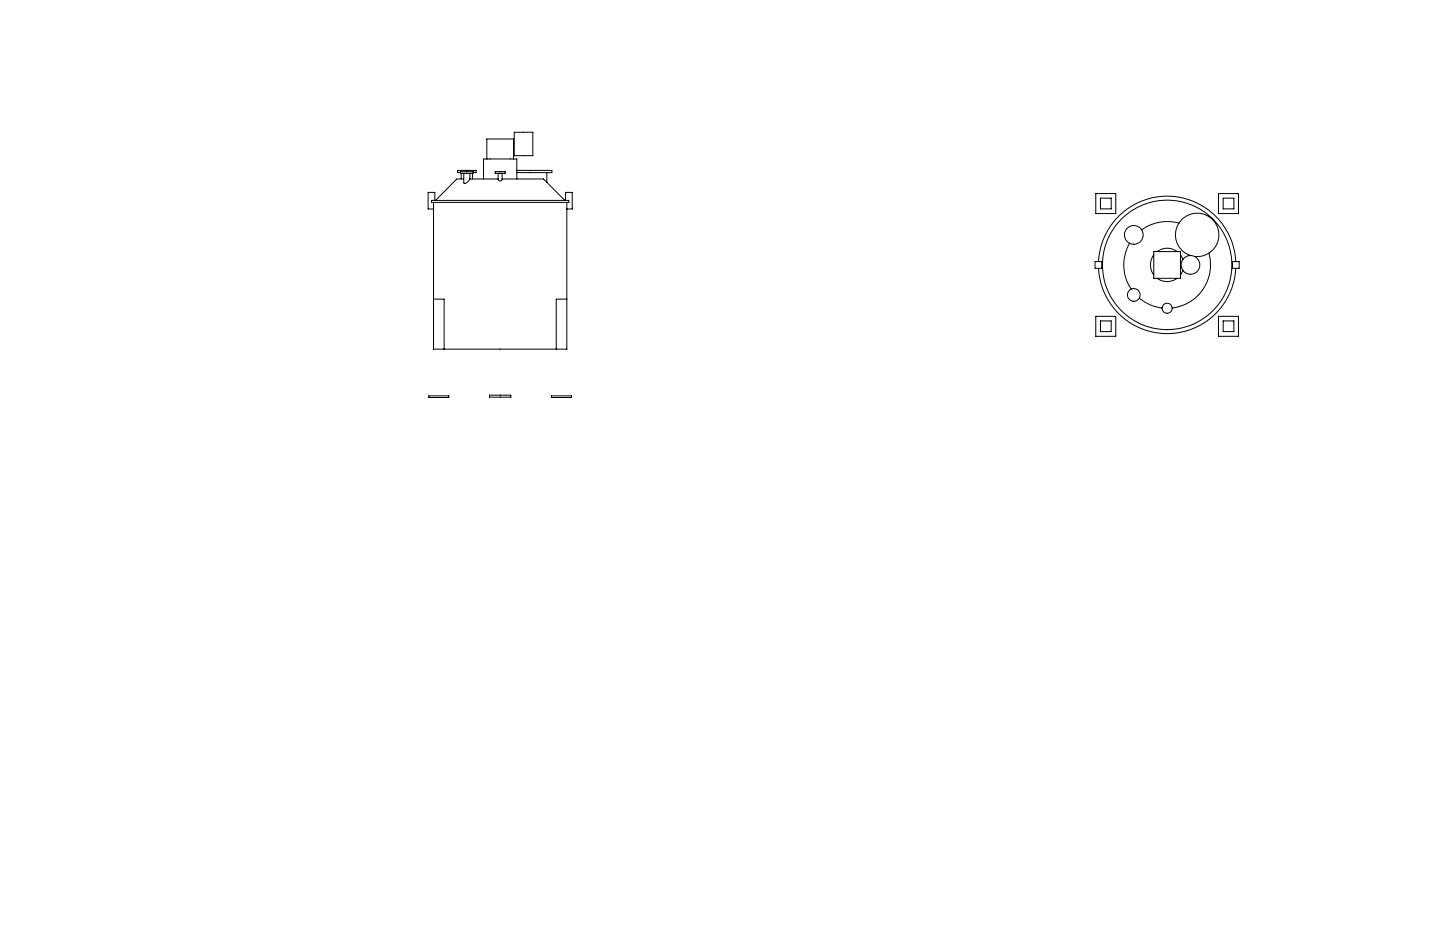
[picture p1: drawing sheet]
<svg xmlns="http://www.w3.org/2000/svg" width="432mm" height="279mm" viewBox="0 0 432 279" stroke-linecap="round" stroke-linejoin="round" font-family="sans-serif">
<g fill="none" stroke="#000" stroke-width=".3">
<path d="M154.2 39.7h5.6v7h-5.6zM138.1 51.5h3.8v.5h-3.8zM138.1 51.7h-.9v-.6h5.6v.6h-.9M138.3 52v1.7M139.1 53.7h-2.1l-6.4 6.4M139.1 52v2.8M140.9 52v1.7M141.7 52v1.7M146 47.7h-1v6M146 47.7h8M146 47.7v-6h8v6M148.5 51.5h3v.5h-3z"/>
<path d="M149.4 53.7h-7.2a1.85 1.85 0 0 0-2.1 1l-.8 .3-.2-.2M149.4 53.7a.6 .6 0 0 0 .6 .6 .6 .6 0 0 0 .6-.6M149.4 52v1.7M150.6 53.7h12.4l6.4 6.4M150.6 52v1.7M154 47.7h1v6M155 51.1h10.5v.7h-10.5M164 51.8v2.9M328.6 58h6v6h-6zM330 59.4h3.2v3.2h-3.2zM365.4 58h6v6h-6zM366.8 59.4h3.2v3.2h-3.2z"/>
<path d="M129.4 60.1h41.2v.6h-41.2zM130 60.7v44h3.2M130.4 60.1v-2.4h-2v5h1.6M169.6 60.1v-2.4h2v5h-1.6M170 60.7v44h-3.2M328.4 78.4h2v2h-2zM329.4 78.4a20.6 20.6 0 0 1 20.6-19.6 20.6 20.6 0 0 1 20.6 19.6M338.7 72.9l-.2 .4a13.1 13.1 0 0 0 .7 13.4M346 76.4l-.1 .2a5 5 0 0 0 .1 5.8M346 75.4h8v8h-8zM347 75.4a4.9 4.9 0 0 1 6 0M353.5 66.9a12.9 12.9 0 0 0-11.2 2"/>
<path d="M354 76.4l.7 1.4M357 76.6h-.1a6.5 6.5 0 0 1-2.3-10.8 6.5 6.5 0 0 1 10.7 2.6 6.5 6.5 0 0 1-7.2 8.5M362.5 75.9a13 13 0 0 1-11 16.4M369.6 78.4h2v2h-2zM130 89.7h3.2v15M170 89.7h-3.2v15M328.6 94.8h6v6h-6zM329.4 80.4a20.6 20.6 0 0 0 20.6 19.6 20.6 20.6 0 0 0 20.6-19.6M330 96.2h3.2v3.2h-3.2zM341.6 89.4l.4 .3a12.3 12.3 0 0 0 6.5 2.6M347 83.4a5 5 0 0 0 6 0M354.7 81.1l-.7 1.3"/>
<path d="M365.4 94.8h6v6h-6zM366.8 96.2h3.2v3.2h-3.2zM128.6 118.7h6v.5h-6zM133.2 104.7h33.6M146.8 118.5h6.4v.6h-6.4zM165.4 118.7h6v.5h-6z"/>
<circle cx="340" cy="70.4" r="2.79"/>
<circle cx="350" cy="79.4" r="19.4"/>
<circle cx="357" cy="79.4" r="2.81"/>
<circle cx="340" cy="88.4" r="1.89"/>
<circle cx="350" cy="92.4" r="1.5"/>
</g>
</svg>
